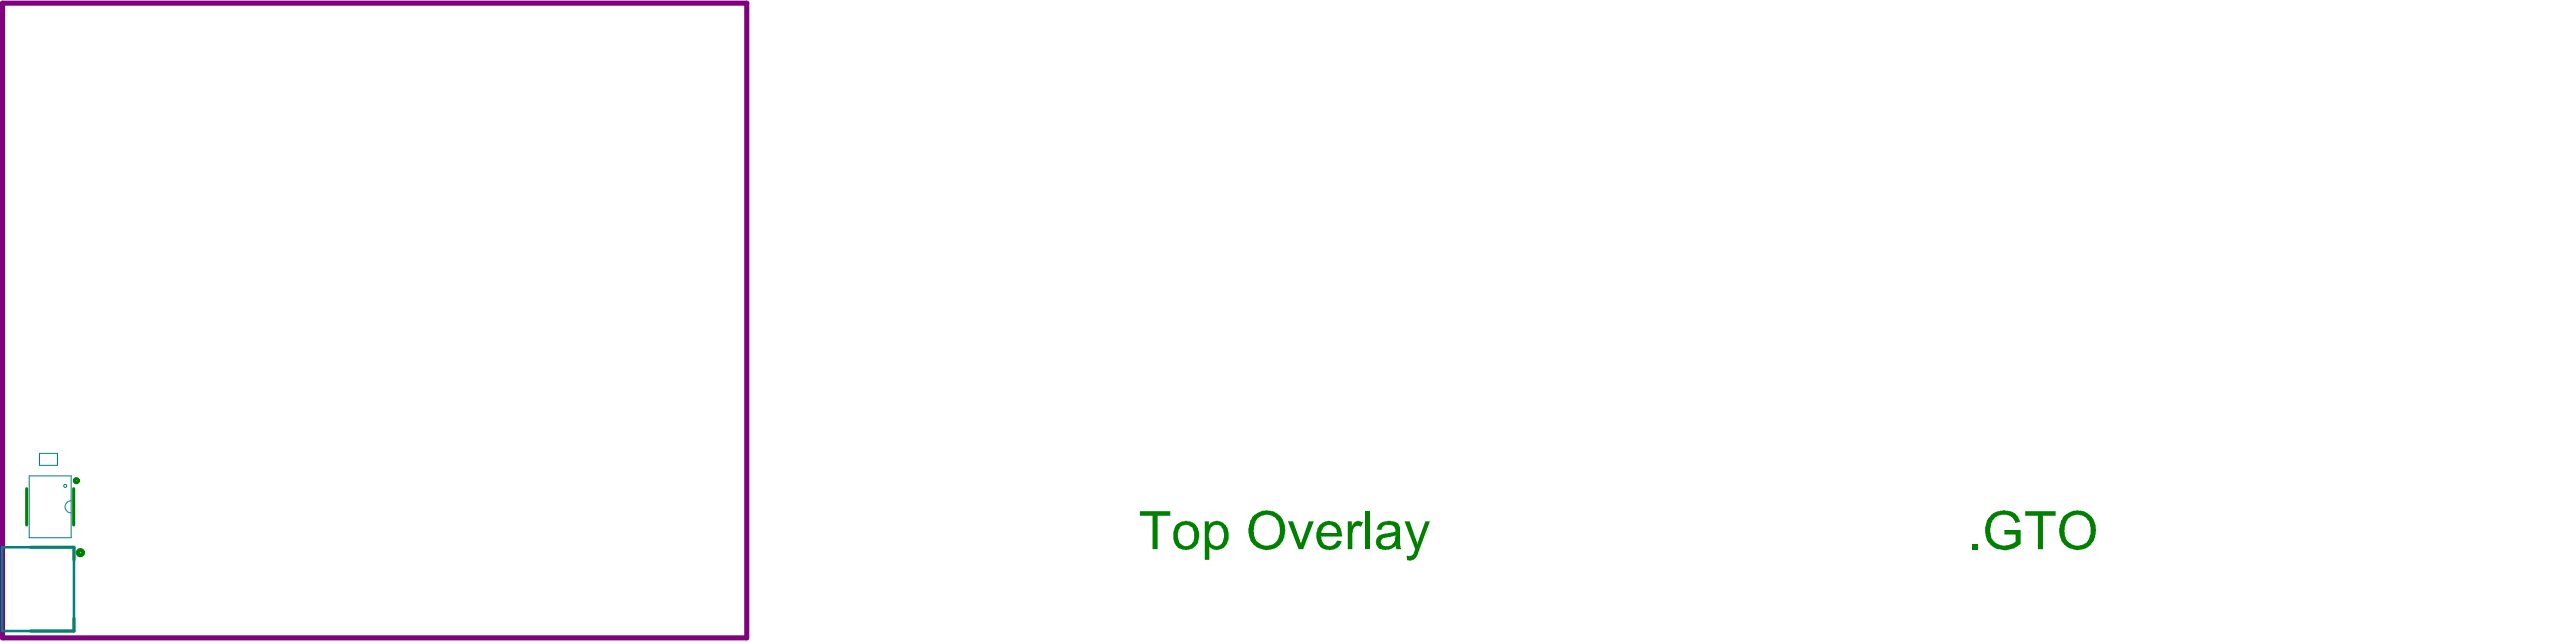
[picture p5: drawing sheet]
<svg xmlns="http://www.w3.org/2000/svg" width="429mm" height="107mm" viewBox="0 0 429 107" stroke-linecap="round" stroke-linejoin="round" font-family="sans-serif">
<path d="M.3 93.6v9M4.4 81.4v6M5.1 91.1h7.2v2.1M12.3 81.4v6M12.3 103v2.1h-7.2" fill="none" stroke="#008000" stroke-width=".51"/>
<g fill="#008000">
<path d="M328.8 90.6h.9v.8h-.9z"/>
<path d="M332 85.7a3.7 3.7 0 0 1 4.1-.2l.3 .4 .4 1-.7 .2a2.15 2.15 0 0 0-2.4-1.4 2.15 2.15 0 0 0-1.8 2.1l-.1 .7a2.4 2.4 0 0 0 3.5 2.1l.8-.4v-1.2h-1.9v-.8h2.7v2.4l-.2 .1a3.8 3.8 0 0 1-4.6 .2 3.2 3.2 0 0 1-1.1-2.9l.1-.4a3.5 3.5 0 0 1 .9-1.9z"/>
<path d="M337.7 85.1h5v.8h-2.1v5.5h-.8v-5.5h-2.1z"/>
<path d="M190.1 85.1h5v.8h-2.1v5.5h-.8v-5.5h-2.1z"/>
<path d="M214.7 86.8h.9l1.3 3.7 1.3-3.7h.9l-1.8 4.6h-.8z"/>
<path d="M224.7 86.8h.7v.8a1.15 1.15 0 0 1 1.3-.8l.6 .2-.4 .7a.84 .84 0 0 0-1 0 .84 .84 0 0 0-.3 .9l-.1 2.8h-.8z"/>
<path d="M227.7 85.1h.7v6.3h-.7z"/>
<path d="M234.2 86.8h.8l1.3 3.8 1.3-3.8h.8l-1.8 4.8a2.49 2.49 0 0 1-1 1.6l-.5 .2-.4-.1-.2-.8a1.03 1.03 0 0 0 1.4-.8l.1-.3z"/>
<path d="M344.8 86.4a3.8 3.8 0 0 0-.3 3.4 .96 .96 0 0 0 .7 .6 2.06 2.06 0 0 0 3.3-1.3 2.65 2.65 0 0 0-1.5-3.3 2.49 2.49 0 0 0-2.2 .6zM344 86a3.1 3.1 0 0 1 4.7 0 4.1 4.1 0 0 1 0 4.7l-.3 .2a3.1 3.1 0 0 1-3.4 .4 3.1 3.1 0 0 1-1.7-3l.3-1.4z"/>
<path d="M196.7 87.8v.2a2.26 2.26 0 0 0 .2 2.6 1.36 1.36 0 0 0 1.5 .1 1.36 1.36 0 0 0 .7-1.3v-.2a1.46 1.46 0 0 0-1.9-1.7zM196.1 87.5l.4-.4a2.22 2.22 0 0 1 2.3-.1 2.22 2.22 0 0 1 1.1 2.1v.2a2.19 2.19 0 0 1-3.1 2.1 2.25 2.25 0 0 1-1.2-2.7z"/>
<path d="M200.9 86.8h.7v.7a1.69 1.69 0 0 1 2.9 .2 3.1 3.1 0 0 1 .1 2.7 1.81 1.81 0 0 1-2.5 1l-.5-.4v2.2h-.7zM201.9 87.8v.2a2.39 2.39 0 0 0 .2 2.7 1.21 1.21 0 0 0 1.3 .1 1.21 1.21 0 0 0 .6-1.2 1.83 1.83 0 0 0-.8-2.2h-.6z"/>
<path d="M209.6 86.4a3.8 3.8 0 0 0-.3 3.4 .96 .96 0 0 0 .7 .6 2.06 2.06 0 0 0 3.3-1.3 2.65 2.65 0 0 0-1.4-3.3 2.49 2.49 0 0 0-2.3 .6zM208.8 86a3.1 3.1 0 0 1 4.8 0 3.6 3.6 0 0 1 .1 4.3 3.2 3.2 0 0 1-2.7 1.3l-.1-.1a3 3 0 0 1-2.8-3.2l.3-1.4z"/>
<path d="M220.6 87.9l-.3 .8h2.6a1.35 1.35 0 0 0-.7-1.1 1.35 1.35 0 0 0-1.5 .1zM220 87.5l.1-.1a2.32 2.32 0 0 1 2.7-.3 2.31 2.31 0 0 1 .9 2.2h-3.5l.1 .1a1.35 1.35 0 0 0 1.1 1.5 1.35 1.35 0 0 0 1.5-.9l.8 .1a2.11 2.11 0 0 1-2 1.5l-.2-.1a2.02 2.02 0 0 1-2-2.1v-.7z"/>
<path d="M230.3 89.9a.75 .75 0 0 0 .1 .8 .75 .75 0 0 0 .8 .2 1.3 1.3 0 0 0 1.4-1.3l.1-.4-1.6 .3a.78 .78 0 0 0-.8 .4zM229.8 87.5a2.67 2.67 0 0 1 2.5-.7 1.38 1.38 0 0 1 1.1 1.7v1.1a2.66 2.66 0 0 0 .3 1.8h-.9l-.1-.5a2.3 2.3 0 0 1-2.9 .3l-.2-.3a1.35 1.35 0 0 1 1.2-2l1.4-.2a.47 .47 0 0 0 .5-.4 .47 .47 0 0 0-.2-.5 1.43 1.43 0 0 0-2 0l-.2 .4h-.8z"/>
</g>
<circle cx="12.7" cy="80" r=".34" fill="none" stroke="#008000" stroke-width=".51"/>
<circle cx="13.4" cy="92" r=".43" fill="none" stroke="#008000" stroke-width=".67"/>
<path d="M.4 .5h124.1v105.7h-124.1z" fill="none" stroke="#800080" stroke-width=".85"/>
<g fill="none" stroke="#008080" stroke-width=".17">
<path d="M4.9 79.2h7v10.3h-7zM6.6 75.5h3v2h-3zM11.9 83.4a1.01 1.01 0 0 0-1.1 1 1.01 1.01 0 0 0 1.1 1"/>
<circle cx="10.9" cy="80.9" r=".25"/>
</g>
<path d="M.3 91.1h12v14h-12z" fill="none" stroke="#008080" stroke-width=".42"/>
</svg>
